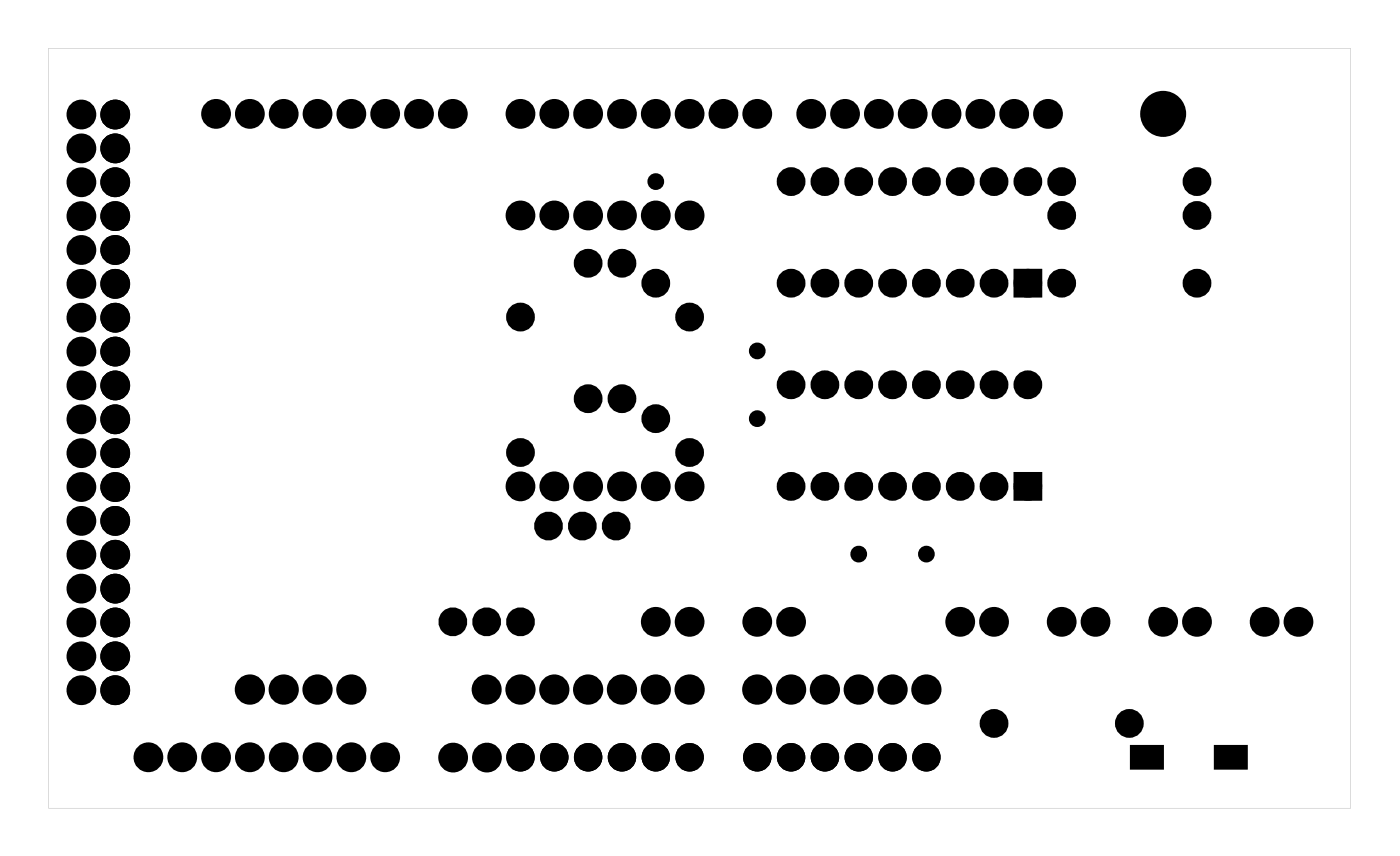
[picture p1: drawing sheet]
<svg xmlns="http://www.w3.org/2000/svg" width="105mm" height="64mm" viewBox="0 0 105 64" stroke-linecap="round" stroke-linejoin="round" font-family="sans-serif">
<g fill="#000">
<path d="M76.5 35.8h1.4v1.4h-1.4zM76.5 20.5h1.4v1.4h-1.4zM85 56h2.3v1.6h-2.3zM91.3 56h2.3v1.6h-2.3z"/>
<path d="M3.6 3.6v57h97.8v-57zM3.6 3.6h97.8v57h-97.8z"/>
</g>
<g fill="#000">
<circle cx="6.1" cy="16.2" r=".74"/>
<circle cx="6.1" cy="11.1" r=".74"/>
<circle cx="6.1" cy="8.6" r=".74"/>
<circle cx="6.1" cy="18.8" r=".74"/>
<circle cx="6.1" cy="13.7" r=".74"/>
<circle cx="8.7" cy="16.2" r=".74"/>
<circle cx="8.7" cy="11.1" r=".74"/>
<circle cx="8.7" cy="8.6" r=".74"/>
<circle cx="8.7" cy="18.8" r=".74"/>
<circle cx="8.7" cy="13.7" r=".74"/>
<circle cx="16.2" cy="8.5" r=".74"/>
<circle cx="18.8" cy="8.5" r=".74"/>
<circle cx="21.3" cy="8.5" r=".74"/>
<circle cx="23.8" cy="8.5" r=".74"/>
<circle cx="26.4" cy="8.5" r=".74"/>
<circle cx="28.9" cy="8.5" r=".74"/>
<circle cx="31.5" cy="8.5" r=".74"/>
<circle cx="34" cy="8.5" r=".74"/>
<circle cx="39.1" cy="8.5" r=".74"/>
<circle cx="39.1" cy="16.2" r=".74"/>
<circle cx="41.6" cy="8.5" r=".74"/>
<circle cx="41.6" cy="16.2" r=".74"/>
<circle cx="44.2" cy="8.5" r=".74"/>
<circle cx="44.2" cy="16.2" r=".74"/>
<circle cx="44.2" cy="19.7" r=".7"/>
<circle cx="46.7" cy="8.5" r=".74"/>
<circle cx="46.7" cy="16.2" r=".74"/>
<circle cx="46.7" cy="19.7" r=".7"/>
<circle cx="49.2" cy="8.5" r=".74"/>
<circle cx="49.2" cy="16.2" r=".74"/>
<circle cx="49.2" cy="13.6" r=".35"/>
<circle cx="51.8" cy="8.5" r=".74"/>
<circle cx="51.8" cy="16.2" r=".74"/>
<circle cx="54.3" cy="8.5" r=".74"/>
<circle cx="56.9" cy="8.5" r=".74"/>
<circle cx="59.4" cy="13.6" r=".7"/>
<circle cx="60.9" cy="8.5" r=".74"/>
<circle cx="61.9" cy="13.6" r=".7"/>
<circle cx="63.5" cy="8.5" r=".74"/>
<circle cx="64.5" cy="13.6" r=".7"/>
<circle cx="66" cy="8.5" r=".74"/>
<circle cx="67" cy="13.6" r=".7"/>
<circle cx="68.5" cy="8.5" r=".74"/>
<circle cx="69.6" cy="13.6" r=".7"/>
<circle cx="71.1" cy="8.5" r=".74"/>
<circle cx="72.1" cy="13.6" r=".7"/>
<circle cx="73.6" cy="8.5" r=".74"/>
<circle cx="74.6" cy="13.6" r=".7"/>
<circle cx="76.2" cy="8.5" r=".74"/>
<circle cx="77.2" cy="13.6" r=".7"/>
<circle cx="78.7" cy="8.5" r=".74"/>
<circle cx="79.7" cy="16.2" r=".7"/>
<circle cx="79.7" cy="13.6" r=".7"/>
<circle cx="87.3" cy="8.5" r="1.6"/>
<circle cx="89.9" cy="16.2" r=".7"/>
<circle cx="89.9" cy="13.6" r=".7"/>
<circle cx="6.1" cy="39.1" r=".74"/>
<circle cx="6.1" cy="28.9" r=".74"/>
<circle cx="6.1" cy="36.5" r=".74"/>
<circle cx="6.1" cy="23.8" r=".74"/>
<circle cx="6.1" cy="21.3" r=".74"/>
<circle cx="6.1" cy="31.5" r=".74"/>
<circle cx="6.1" cy="34" r=".74"/>
<circle cx="6.1" cy="26.4" r=".74"/>
<circle cx="8.7" cy="39.1" r=".74"/>
<circle cx="8.7" cy="28.9" r=".74"/>
<circle cx="8.7" cy="36.5" r=".74"/>
<circle cx="8.7" cy="23.8" r=".74"/>
<circle cx="8.7" cy="21.3" r=".74"/>
<circle cx="8.7" cy="34" r=".74"/>
<circle cx="8.7" cy="26.4" r=".74"/>
<circle cx="8.7" cy="31.5" r=".74"/>
<circle cx="39.1" cy="36.5" r=".74"/>
<circle cx="39.1" cy="23.8" r=".7"/>
<circle cx="39.1" cy="33.9" r=".7"/>
<circle cx="41.2" cy="39.5" r=".7"/>
<circle cx="41.6" cy="36.5" r=".74"/>
<circle cx="43.7" cy="39.5" r=".7"/>
<circle cx="44.2" cy="36.5" r=".74"/>
<circle cx="44.2" cy="29.9" r=".7"/>
<circle cx="46.3" cy="39.5" r=".7"/>
<circle cx="46.7" cy="36.5" r=".74"/>
<circle cx="46.7" cy="29.9" r=".7"/>
<circle cx="49.2" cy="36.5" r=".74"/>
<circle cx="49.2" cy="21.2" r=".7"/>
<circle cx="49.2" cy="31.4" r=".7"/>
<circle cx="51.8" cy="36.5" r=".74"/>
<circle cx="51.8" cy="23.8" r=".7"/>
<circle cx="51.8" cy="33.9" r=".7"/>
<circle cx="56.9" cy="26.3" r=".35"/>
<circle cx="56.9" cy="31.4" r=".35"/>
<circle cx="59.4" cy="28.9" r=".7"/>
<circle cx="59.4" cy="36.5" r=".7"/>
<circle cx="59.4" cy="21.2" r=".7"/>
<circle cx="61.9" cy="28.9" r=".7"/>
<circle cx="61.9" cy="36.5" r=".7"/>
<circle cx="61.9" cy="21.2" r=".7"/>
<circle cx="64.5" cy="28.9" r=".7"/>
<circle cx="64.5" cy="36.5" r=".7"/>
<circle cx="64.5" cy="21.2" r=".7"/>
<circle cx="67" cy="36.5" r=".7"/>
<circle cx="67" cy="28.9" r=".7"/>
<circle cx="67" cy="21.2" r=".7"/>
<circle cx="69.6" cy="28.9" r=".7"/>
<circle cx="69.6" cy="36.5" r=".7"/>
<circle cx="69.6" cy="21.2" r=".7"/>
<circle cx="72.1" cy="28.9" r=".7"/>
<circle cx="72.1" cy="36.5" r=".7"/>
<circle cx="72.1" cy="21.2" r=".7"/>
<circle cx="74.6" cy="28.9" r=".7"/>
<circle cx="74.6" cy="36.5" r=".7"/>
<circle cx="74.6" cy="21.2" r=".7"/>
<circle cx="77.2" cy="28.9" r=".7"/>
<circle cx="77.2" cy="36.5" r=".7"/>
<circle cx="77.2" cy="21.2" r=".7"/>
<circle cx="79.7" cy="21.2" r=".7"/>
<circle cx="89.9" cy="21.2" r=".7"/>
<circle cx="6.1" cy="49.2" r=".74"/>
<circle cx="6.1" cy="46.7" r=".74"/>
<circle cx="6.1" cy="44.2" r=".74"/>
<circle cx="6.1" cy="41.6" r=".74"/>
<circle cx="6.1" cy="51.8" r=".74"/>
<circle cx="8.7" cy="49.2" r=".74"/>
<circle cx="8.7" cy="46.7" r=".74"/>
<circle cx="8.7" cy="44.2" r=".74"/>
<circle cx="8.7" cy="41.6" r=".74"/>
<circle cx="8.7" cy="51.8" r=".74"/>
<circle cx="11.1" cy="56.8" r=".74"/>
<circle cx="13.7" cy="56.8" r=".74"/>
<circle cx="16.2" cy="56.8" r=".74"/>
<circle cx="18.8" cy="56.8" r=".74"/>
<circle cx="18.8" cy="51.7" r=".75"/>
<circle cx="21.3" cy="56.8" r=".74"/>
<circle cx="21.3" cy="51.7" r=".75"/>
<circle cx="23.8" cy="56.8" r=".74"/>
<circle cx="23.8" cy="51.7" r=".75"/>
<circle cx="26.4" cy="56.8" r=".74"/>
<circle cx="26.4" cy="51.7" r=".75"/>
<circle cx="28.9" cy="56.8" r=".74"/>
<circle cx="34" cy="46.6" r=".7"/>
<circle cx="34" cy="56.8" r=".74"/>
<circle cx="36.5" cy="46.6" r=".7"/>
<circle cx="36.5" cy="51.7" r=".75"/>
<circle cx="36.6" cy="56.8" r=".74"/>
<circle cx="39.1" cy="46.6" r=".7"/>
<circle cx="39.1" cy="56.8" r=".72"/>
<circle cx="39.1" cy="51.7" r=".75"/>
<circle cx="41.6" cy="56.8" r=".72"/>
<circle cx="41.6" cy="51.7" r=".75"/>
<circle cx="44.2" cy="56.8" r=".72"/>
<circle cx="44.2" cy="51.7" r=".75"/>
<circle cx="46.7" cy="56.8" r=".72"/>
<circle cx="46.7" cy="51.7" r=".75"/>
<circle cx="49.2" cy="46.6" r=".74"/>
<circle cx="49.2" cy="56.8" r=".72"/>
<circle cx="49.2" cy="51.7" r=".75"/>
<circle cx="51.8" cy="46.6" r=".74"/>
<circle cx="51.8" cy="56.8" r=".72"/>
<circle cx="51.8" cy="51.7" r=".75"/>
<circle cx="56.9" cy="46.6" r=".74"/>
<circle cx="56.9" cy="56.8" r=".72"/>
<circle cx="56.9" cy="51.7" r=".75"/>
<circle cx="59.4" cy="46.6" r=".74"/>
<circle cx="59.4" cy="56.8" r=".72"/>
<circle cx="59.4" cy="51.7" r=".75"/>
<circle cx="61.9" cy="56.8" r=".72"/>
<circle cx="61.9" cy="51.7" r=".75"/>
<circle cx="64.5" cy="56.8" r=".72"/>
<circle cx="64.5" cy="41.6" r=".35"/>
<circle cx="64.5" cy="51.7" r=".75"/>
<circle cx="67" cy="56.8" r=".72"/>
<circle cx="67" cy="51.7" r=".75"/>
<circle cx="69.6" cy="56.8" r=".72"/>
<circle cx="69.6" cy="41.6" r=".35"/>
<circle cx="69.6" cy="51.7" r=".75"/>
<circle cx="72.1" cy="46.6" r=".74"/>
<circle cx="74.6" cy="46.6" r=".74"/>
<circle cx="74.6" cy="54.3" r=".7"/>
<circle cx="79.7" cy="46.6" r=".74"/>
<circle cx="82.3" cy="46.6" r=".74"/>
<circle cx="84.8" cy="54.3" r=".7"/>
<circle cx="87.3" cy="46.6" r=".74"/>
<circle cx="89.9" cy="46.6" r=".74"/>
<circle cx="95" cy="46.6" r=".74"/>
<circle cx="97.5" cy="46.6" r=".74"/>
</g>
<g fill="none" stroke="#000" stroke-width=".55">
<circle cx="49.2" cy="13.6" r=".35"/>
<circle cx="56.9" cy="26.3" r=".35"/>
<circle cx="56.9" cy="31.4" r=".35"/>
<circle cx="64.5" cy="41.6" r=".35"/>
<circle cx="69.6" cy="41.6" r=".35"/>
</g>
<circle cx="36.5" cy="51.7" r=".75" fill="none" stroke="#000" stroke-width=".75" stroke-linecap="butt"/>
<g fill="none" stroke="#000" stroke-width=".76" stroke-linecap="butt">
<path d="M76.5 35.8h1.4v1.4h-1.4zM76.5 20.5h1.4v1.4h-1.4z"/>
<circle cx="6.1" cy="18.8" r=".74"/>
<circle cx="6.1" cy="13.7" r=".74"/>
<circle cx="6.1" cy="16.2" r=".74"/>
<circle cx="6.1" cy="8.6" r=".74"/>
<circle cx="6.1" cy="11.1" r=".74"/>
<circle cx="8.7" cy="18.8" r=".74"/>
<circle cx="8.7" cy="13.7" r=".74"/>
<circle cx="8.7" cy="16.2" r=".74"/>
<circle cx="8.7" cy="8.6" r=".74"/>
<circle cx="8.7" cy="11.1" r=".74"/>
<circle cx="16.2" cy="8.5" r=".74"/>
<circle cx="18.8" cy="8.5" r=".74"/>
<circle cx="21.3" cy="8.5" r=".74"/>
<circle cx="23.8" cy="8.5" r=".74"/>
<circle cx="26.4" cy="8.5" r=".74"/>
<circle cx="28.9" cy="8.5" r=".74"/>
<circle cx="31.5" cy="8.5" r=".74"/>
<circle cx="34" cy="8.5" r=".74"/>
<circle cx="39.1" cy="16.2" r=".74"/>
<circle cx="39.1" cy="8.5" r=".74"/>
<circle cx="41.6" cy="16.2" r=".74"/>
<circle cx="41.6" cy="8.5" r=".74"/>
<circle cx="44.2" cy="16.2" r=".74"/>
<circle cx="44.2" cy="8.5" r=".74"/>
<circle cx="44.2" cy="19.7" r=".7"/>
<circle cx="46.7" cy="16.2" r=".74"/>
<circle cx="46.7" cy="8.5" r=".74"/>
<circle cx="46.7" cy="19.7" r=".7"/>
<circle cx="49.2" cy="16.2" r=".74"/>
<circle cx="49.2" cy="8.5" r=".74"/>
<circle cx="51.8" cy="16.2" r=".74"/>
<circle cx="51.8" cy="8.5" r=".74"/>
<circle cx="54.3" cy="8.5" r=".74"/>
<circle cx="56.9" cy="8.5" r=".74"/>
<circle cx="59.4" cy="13.6" r=".7"/>
<circle cx="60.9" cy="8.5" r=".74"/>
<circle cx="61.9" cy="13.6" r=".7"/>
<circle cx="63.5" cy="8.5" r=".74"/>
<circle cx="64.5" cy="13.6" r=".7"/>
<circle cx="66" cy="8.5" r=".74"/>
<circle cx="67" cy="13.6" r=".7"/>
<circle cx="68.5" cy="8.5" r=".74"/>
<circle cx="69.6" cy="13.6" r=".7"/>
<circle cx="71.1" cy="8.5" r=".74"/>
<circle cx="72.1" cy="13.6" r=".7"/>
<circle cx="73.6" cy="8.5" r=".74"/>
<circle cx="74.6" cy="13.6" r=".7"/>
<circle cx="76.2" cy="8.5" r=".74"/>
<circle cx="77.2" cy="13.6" r=".7"/>
<circle cx="78.7" cy="8.5" r=".74"/>
<circle cx="79.7" cy="16.2" r=".7"/>
<circle cx="79.7" cy="13.6" r=".7"/>
<circle cx="89.9" cy="13.6" r=".7"/>
<circle cx="89.9" cy="16.2" r=".7"/>
<circle cx="6.1" cy="21.3" r=".74"/>
<circle cx="6.1" cy="26.4" r=".74"/>
<circle cx="6.1" cy="23.8" r=".74"/>
<circle cx="6.1" cy="28.9" r=".74"/>
<circle cx="6.1" cy="34" r=".74"/>
<circle cx="6.1" cy="31.5" r=".74"/>
<circle cx="6.1" cy="39.1" r=".74"/>
<circle cx="6.1" cy="36.5" r=".74"/>
<circle cx="8.7" cy="23.8" r=".74"/>
<circle cx="8.7" cy="26.4" r=".74"/>
<circle cx="8.7" cy="21.3" r=".74"/>
<circle cx="8.7" cy="28.9" r=".74"/>
<circle cx="8.7" cy="34" r=".74"/>
<circle cx="8.7" cy="39.1" r=".74"/>
<circle cx="8.7" cy="36.5" r=".74"/>
<circle cx="8.7" cy="31.5" r=".74"/>
<circle cx="39.1" cy="36.5" r=".74"/>
<circle cx="39.1" cy="33.9" r=".7"/>
<circle cx="39.1" cy="23.8" r=".7"/>
<circle cx="41.2" cy="39.5" r=".7"/>
<circle cx="41.6" cy="36.5" r=".74"/>
<circle cx="43.7" cy="39.5" r=".7"/>
<circle cx="44.2" cy="36.5" r=".74"/>
<circle cx="44.2" cy="29.9" r=".7"/>
<circle cx="46.3" cy="39.5" r=".7"/>
<circle cx="46.7" cy="36.5" r=".74"/>
<circle cx="46.7" cy="29.9" r=".7"/>
<circle cx="49.2" cy="36.5" r=".74"/>
<circle cx="49.2" cy="31.4" r=".7"/>
<circle cx="49.2" cy="21.2" r=".7"/>
<circle cx="51.8" cy="36.5" r=".74"/>
<circle cx="51.8" cy="33.9" r=".7"/>
<circle cx="51.8" cy="23.8" r=".7"/>
<circle cx="59.4" cy="21.2" r=".7"/>
<circle cx="59.4" cy="36.5" r=".7"/>
<circle cx="59.4" cy="28.9" r=".7"/>
<circle cx="61.9" cy="21.2" r=".7"/>
<circle cx="61.9" cy="36.5" r=".7"/>
<circle cx="61.9" cy="28.9" r=".7"/>
<circle cx="64.5" cy="36.5" r=".7"/>
<circle cx="64.5" cy="21.2" r=".7"/>
<circle cx="64.5" cy="28.9" r=".7"/>
<circle cx="67" cy="36.5" r=".7"/>
<circle cx="67" cy="21.2" r=".7"/>
<circle cx="67" cy="28.9" r=".7"/>
<circle cx="69.6" cy="36.5" r=".7"/>
<circle cx="69.6" cy="21.2" r=".7"/>
<circle cx="69.6" cy="28.9" r=".7"/>
<circle cx="72.1" cy="21.2" r=".7"/>
<circle cx="72.1" cy="36.5" r=".7"/>
<circle cx="72.1" cy="28.9" r=".7"/>
<circle cx="74.6" cy="21.2" r=".7"/>
<circle cx="74.6" cy="36.5" r=".7"/>
<circle cx="74.6" cy="28.9" r=".7"/>
<circle cx="77.2" cy="36.5" r=".7"/>
<circle cx="77.2" cy="21.2" r=".7"/>
<circle cx="77.2" cy="28.9" r=".7"/>
<circle cx="79.7" cy="21.2" r=".7"/>
<circle cx="89.9" cy="21.2" r=".7"/>
<circle cx="6.1" cy="49.2" r=".74"/>
<circle cx="6.1" cy="51.8" r=".74"/>
<circle cx="6.1" cy="46.7" r=".74"/>
<circle cx="6.1" cy="44.2" r=".74"/>
<circle cx="6.1" cy="41.6" r=".74"/>
<circle cx="8.7" cy="49.2" r=".74"/>
<circle cx="8.7" cy="41.6" r=".74"/>
<circle cx="8.7" cy="51.8" r=".74"/>
<circle cx="8.7" cy="44.2" r=".74"/>
<circle cx="8.7" cy="46.7" r=".74"/>
<circle cx="11.1" cy="56.8" r=".74"/>
<circle cx="13.7" cy="56.8" r=".74"/>
<circle cx="16.2" cy="56.8" r=".74"/>
<circle cx="18.8" cy="56.8" r=".74"/>
<circle cx="18.8" cy="51.7" r=".75"/>
<circle cx="21.3" cy="56.8" r=".74"/>
<circle cx="21.3" cy="51.7" r=".75"/>
<circle cx="23.8" cy="56.8" r=".74"/>
<circle cx="23.8" cy="51.7" r=".75"/>
<circle cx="26.4" cy="56.8" r=".74"/>
<circle cx="26.4" cy="51.7" r=".75"/>
<circle cx="28.9" cy="56.8" r=".74"/>
<circle cx="34" cy="46.6" r=".7"/>
<circle cx="34" cy="56.8" r=".74"/>
<circle cx="36.5" cy="46.6" r=".7"/>
<circle cx="36.6" cy="56.8" r=".74"/>
<circle cx="39.1" cy="46.6" r=".7"/>
<circle cx="39.1" cy="51.7" r=".75"/>
<circle cx="41.6" cy="51.7" r=".75"/>
<circle cx="44.2" cy="51.7" r=".75"/>
<circle cx="46.7" cy="51.7" r=".75"/>
<circle cx="49.2" cy="46.6" r=".74"/>
<circle cx="49.2" cy="51.7" r=".75"/>
<circle cx="51.8" cy="46.6" r=".74"/>
<circle cx="51.8" cy="51.7" r=".75"/>
<circle cx="56.9" cy="46.6" r=".74"/>
<circle cx="56.9" cy="51.7" r=".75"/>
<circle cx="59.4" cy="46.6" r=".74"/>
<circle cx="59.4" cy="51.7" r=".75"/>
<circle cx="61.9" cy="51.7" r=".75"/>
<circle cx="64.5" cy="51.7" r=".75"/>
<circle cx="67" cy="51.7" r=".75"/>
<circle cx="69.6" cy="51.7" r=".75"/>
<circle cx="72.1" cy="46.6" r=".74"/>
<circle cx="74.6" cy="46.6" r=".74"/>
<circle cx="74.6" cy="54.3" r=".7"/>
<circle cx="79.7" cy="46.6" r=".74"/>
<circle cx="82.3" cy="46.6" r=".74"/>
<circle cx="84.8" cy="54.3" r=".7"/>
<circle cx="87.3" cy="46.6" r=".74"/>
<circle cx="89.9" cy="46.6" r=".74"/>
<circle cx="95" cy="46.6" r=".74"/>
<circle cx="97.5" cy="46.6" r=".74"/>
</g>
<g fill="none" stroke="#000" stroke-width=".69" stroke-linecap="butt">
<circle cx="39.1" cy="56.8" r=".72"/>
<circle cx="41.6" cy="56.8" r=".72"/>
<circle cx="44.2" cy="56.8" r=".72"/>
<circle cx="46.7" cy="56.8" r=".72"/>
<circle cx="49.2" cy="56.8" r=".72"/>
<circle cx="51.8" cy="56.8" r=".72"/>
<circle cx="56.9" cy="56.8" r=".72"/>
<circle cx="59.4" cy="56.8" r=".72"/>
<circle cx="61.9" cy="56.8" r=".72"/>
<circle cx="64.5" cy="56.8" r=".72"/>
<circle cx="67" cy="56.8" r=".72"/>
<circle cx="69.6" cy="56.8" r=".72"/>
</g>
<g fill="none" stroke="#000" stroke-width=".25">
<path d="M85 56h2.3v1.6h-2.3zM91.3 56h2.3v1.6h-2.3z"/>
<circle cx="87.3" cy="8.5" r="1.6"/>
</g>
</svg>
